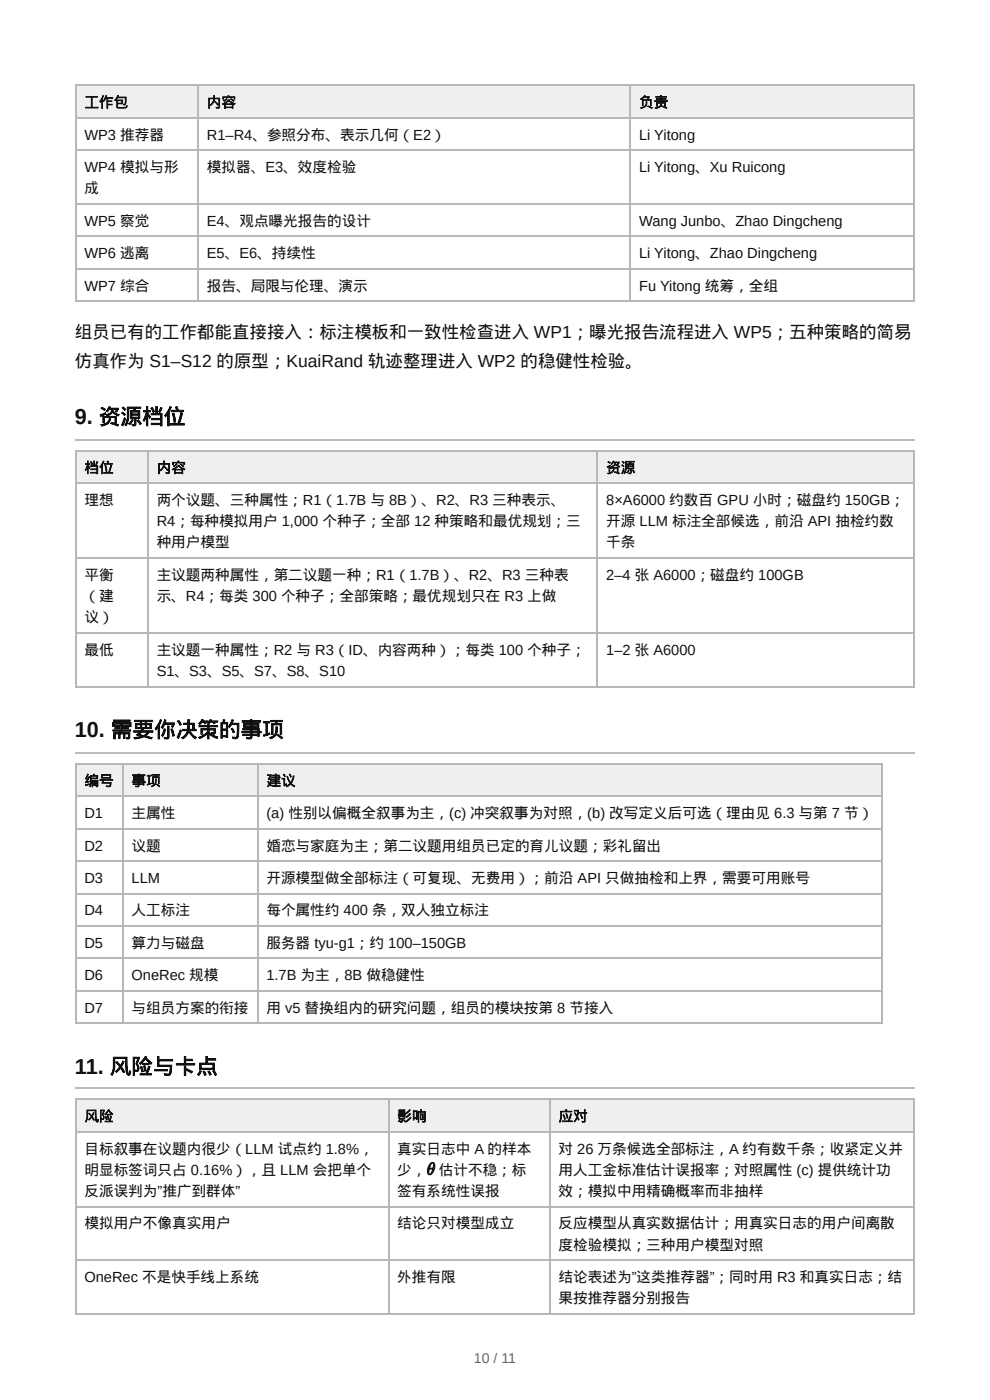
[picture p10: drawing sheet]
<svg xmlns="http://www.w3.org/2000/svg" width="210mm" height="297mm" viewBox="0 0 210 297" stroke-linecap="round" stroke-linejoin="round" font-family="sans-serif">
<defs><g id="words">
<g font-size="4.6" fill="#111">
<text x="15.9" y="90">9. 资源档位</text>
<text x="15.9" y="156.4">10. 需要你决策的事项</text>
<text x="15.9" y="227.8">11. 风险与卡点</text>
</g>
<g font-size="3.7" fill="#111">
<text x="15.9" y="71.7">组员已有的工作都能直接接入：标注模板和一致性检查进入 WP1；曝光报告流程进入 WP5；五种策略的简易</text>
<text x="15.9" y="77.8">仿真作为 S1–S12 的原型；KuaiRand 轨迹整理进入 WP2 的稳健性检验。</text>
</g>
<g font-size="3.1" fill="#111">
<text x="17.9" y="22.8">工作包</text>
<text x="43.9" y="22.8">内容</text>
<text x="135.5" y="22.8">负责</text>
<text x="17.9" y="29.6">WP3 推荐器</text>
<text x="43.9" y="29.6">R1–R4、参照分布、表示几何（E2）</text>
<text x="135.5" y="29.6">Li Yitong</text>
<text x="17.9" y="36.5">WP4 模拟与形</text>
<text x="17.9" y="41">成</text>
<text x="43.9" y="36.5">模拟器、E3、效度检验</text>
<text x="135.5" y="36.5">Li Yitong、Xu Ruicong</text>
<text x="17.9" y="47.9">WP5 察觉</text>
<text x="43.9" y="47.9">E4、观点曝光报告的设计</text>
<text x="135.5" y="47.9">Wang Junbo、Zhao Dingcheng</text>
<text x="17.9" y="54.8">WP6 逃离</text>
<text x="43.9" y="54.8">E5、E6、持续性</text>
<text x="135.5" y="54.8">Li Yitong、Zhao Dingcheng</text>
<text x="17.9" y="61.6">WP7 综合</text>
<text x="43.9" y="61.6">报告、局限与伦理、演示</text>
<text x="135.5" y="61.6">Fu Yitong 统筹，全组</text>
<text x="17.9" y="100.3">档位</text>
<text x="33.2" y="100.3">内容</text>
<text x="128.5" y="100.3">资源</text>
<text x="17.9" y="107.2">理想</text>
<text x="33.2" y="107.2">两个议题、三种属性；R1（1.7B 与 8B）、R2、R3 三种表示、</text>
<text x="128.5" y="107.2">8×A6000 约数百 GPU 小时；磁盘约 150GB；</text>
<text x="33.2" y="111.7">R4；每种模拟用户 1,000 个种子；全部 12 种策略和最优规划；三</text>
<text x="128.5" y="111.7">开源 LLM 标注全部候选，前沿 API 抽检约数</text>
<text x="33.2" y="116.2">种用户模型</text>
<text x="128.5" y="116.2">千条</text>
<text x="17.9" y="123">平衡</text>
<text x="33.2" y="123">主议题两种属性，第二议题一种；R1（1.7B）、R2、R3 三种表</text>
<text x="128.5" y="123">2–4 张 A6000；磁盘约 100GB</text>
<text x="17.9" y="127.5">（建</text>
<text x="33.2" y="127.5">示、R4；每类 300 个种子；全部策略；最优规划只在 R3 上做</text>
<text x="17.9" y="132">议）</text>
<text x="17.9" y="138.9">最低</text>
<text x="33.2" y="138.9">主议题一种属性；R2 与 R3（ID、内容两种）；每类 100 个种子；</text>
<text x="33.2" y="143.4">S1、S3、S5、S7、S8、S10</text>
<text x="128.5" y="138.9">1–2 张 A6000</text>
<text x="17.9" y="166.7">编号</text>
<text x="27.9" y="166.7">事项</text>
<text x="56.5" y="166.7">建议</text>
<text x="17.9" y="173.6">D1</text>
<text x="27.9" y="173.6">主属性</text>
<text x="56.5" y="173.6">(a) 性别以偏概全叙事为主，(c) 冲突叙事为对照，(b) 改写定义后可选（理由见 6.3 与第 7 节）</text>
<text x="17.9" y="180.4">D2</text>
<text x="27.9" y="180.4">议题</text>
<text x="56.5" y="180.4">婚恋与家庭为主；第二议题用组员已定的育儿议题；彩礼留出</text>
<text x="17.9" y="187.3">D3</text>
<text x="27.9" y="187.3">LLM</text>
<text x="56.5" y="187.3">开源模型做全部标注（可复现、无费用）；前沿 API 只做抽检和上界，需要可用账号</text>
<text x="17.9" y="194.2">D4</text>
<text x="27.9" y="194.2">人工标注</text>
<text x="56.5" y="194.2">每个属性约 400 条，双人独立标注</text>
<text x="17.9" y="201.1">D5</text>
<text x="27.9" y="201.1">算力与磁盘</text>
<text x="56.5" y="201.1">服务器 tyu-g1；约 100–150GB</text>
<text x="17.9" y="208">D6</text>
<text x="27.9" y="208">OneRec 规模</text>
<text x="56.5" y="208">1.7B 为主，8B 做稳健性</text>
<text x="17.9" y="214.8">D7</text>
<text x="27.9" y="214.8">与组员方案的衔接</text>
<text x="56.5" y="214.8">用 v5 替换组内的研究问题，组员的模块按第 8 节接入</text>
<text x="17.9" y="237.9">风险</text>
<text x="84.2" y="237.9">影响</text>
<text x="118.4" y="237.9">应对</text>
<text x="17.9" y="244.7">目标叙事在议题内很少（LLM 试点约 1.8%，</text>
<text x="84.2" y="244.7">真实日志中 A 的样本</text>
<text x="118.4" y="244.7">对 26 万条候选全部标注，A 约有数千条；收紧定义并</text>
<text x="17.9" y="249.2">明显标签词只占 0.16%），且 LLM 会把单个</text>
<text x="84.2" y="249.2">少，</text>
<text x="93" y="249.2">估计不稳；标</text>
<text x="118.4" y="249.2">用人工金标准估计误报率；对照属性 (c) 提供统计功</text>
<text x="17.9" y="253.7">反派误判为”推广到群体”</text>
<text x="84.2" y="253.7">签有系统性误报</text>
<text x="118.4" y="253.7">效；模拟中用精确概率而非抽样</text>
<text x="17.9" y="260.6">模拟用户不像真实用户</text>
<text x="84.2" y="260.6">结论只对模型成立</text>
<text x="118.4" y="260.6">反应模型从真实数据估计；用真实日志的用户间离散</text>
<text x="118.4" y="265.1">度检验模拟；三种用户模型对照</text>
<text x="17.9" y="272">OneRec 不是快手线上系统</text>
<text x="84.2" y="272">外推有限</text>
<text x="118.4" y="272">结论表述为”这类推荐器”；同时用 R3 和真实日志；结</text>
<text x="118.4" y="276.5">果按推荐器分别报告</text>
</g>
<text font-size="3" fill="#666" x="100.5" y="289.2">10 / 11</text>
</g></defs>
<g fill="#eceff4">
<path d="M16.1 18.3h26v6.8h-26z"/>
<path d="M42.1 18.3h91.5v6.8h-91.5z"/>
<path d="M133.6 18.3h60.3v6.8h-60.3z"/>
</g>
<path d="M15.9 18.1h178M16 18v46M41.9 18v46M133.5 18v46M15.9 25h178M15.9 31.9h178M15.9 43.3h178M15.9 50.1h178M15.9 57h178M15.9 63.9h178" fill="none" stroke="#b8b8b8" stroke-width=".26"/>
<path d="M193.8 18v46" fill="none" stroke="#b8b8b8" stroke-width=".25"/>
<path d="M15.9 93.3h178" fill="none" stroke="#bbb" stroke-width=".26"/>
<g fill="#eceff4">
<path d="M16.1 95.5h15.1v6.9h-15.1z"/>
<path d="M31.2 95.5h95.5v6.9h-95.5z"/>
<path d="M126.7 95.5h67.2v6.9h-67.2z"/>
</g>
<path d="M15.9 95.6h178M16 95.5v50.3M31.4 95.5v50.3M126.6 95.5v50.3M15.9 102.5h178M15.9 118.4h178M15.9 134.3h178M15.9 145.7h178" fill="none" stroke="#b8b8b8" stroke-width=".26"/>
<path d="M193.8 95.5v50.3" fill="none" stroke="#b8b8b8" stroke-width=".25"/>
<path d="M15.9 159.7h178" fill="none" stroke="#bbb" stroke-width=".26"/>
<g fill="#eceff4">
<path d="M16.1 161.9h9.8v6.9h-9.8z"/>
<path d="M25.9 161.9h28.6v6.9h-28.6z"/>
<path d="M54.5 161.9h132.6v6.9h-132.6z"/>
</g>
<g fill="none" stroke="#b8b8b8" stroke-width=".26">
<path d="M15.9 162.1h171.2M15.9 168.9h171.2M15.9 175.8h171.2M16 161.9v55.3M26.1 161.9v55.3M54.6 161.9v55.3M186.9 161.9v55.3M15.9 182.7h171.2M15.9 189.6h171.2M15.9 196.5h171.2M15.9 203.3h171.2M15.9 210.2h171.2"/>
<path d="M15.9 217.1h171.2"/>
</g>
<path d="M15.9 230.8h178" fill="none" stroke="#bbb" stroke-width=".26"/>
<g fill="#eceff4">
<path d="M16.1 233.4h66.2v6.8h-66.2z"/>
<path d="M82.3 233.4h34.1v6.8h-34.1z"/>
<path d="M116.4 233.4h77.5v6.8h-77.5z"/>
</g>
<path d="M15.9 233.2h178M16 233.1v45.8M82.4 233.1v45.8M116.5 233.1v45.8M15.9 240.1h178M15.9 256h178M15.9 267.4h178M15.9 278.7h178" fill="none" stroke="#b8b8b8" stroke-width=".26"/>
<path d="M193.8 233.1v45.8" fill="none" stroke="#b8b8b8" stroke-width=".25"/>
<path d="M91.3 246.8a.54 .54 0 0 1 .7-.1 .54 .54 0 0 1 .2 .7 1.64 1.64 0 0 1-1.2 1.8 1.7 1.7 0 0 1 .3-2.4zM91.5 246.9l-.4 .9h.7l.1-.9-.2-.2zM91 248v.1a.72 .72 0 0 0 .2 1l.3-.3 .2-.8z" fill="#111"/>
<path d="M91 248h.7l-.1 .4a.55 .55 0 0 1-.6 .7zM91.3 246.8a.54 .54 0 0 1 .7-.1 .54 .54 0 0 1 .2 .7 1.64 1.64 0 0 1-1.2 1.8 1.7 1.7 0 0 1 .3-2.4zM91.5 246.9l.2-.2 .2 .2-.1 .9h-.7z" fill="none" stroke="#111" stroke-width=".21"/>
<use href="#words"/>
</svg>
